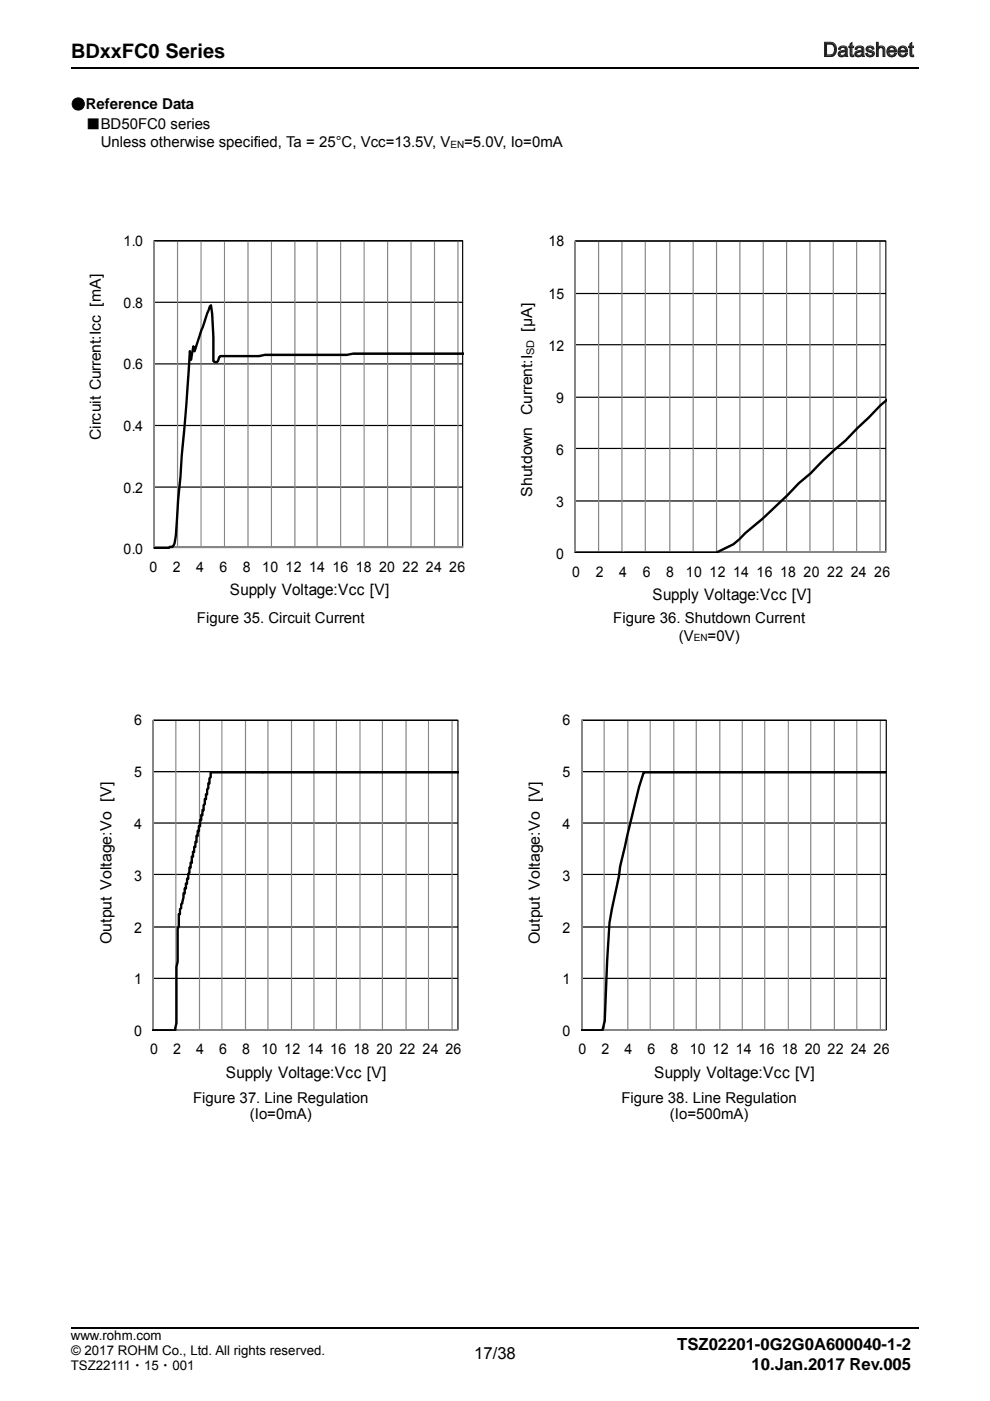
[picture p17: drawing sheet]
<svg xmlns="http://www.w3.org/2000/svg" width="210mm" height="297mm" viewBox="0 0 210 297" stroke-linecap="round" stroke-linejoin="round" font-family="sans-serif">
<defs><g id="words">
<text font-size="4.2" fill="#231f20" x="174.6" y="12">Datasheet</text>
<text font-size="4.2" x="15.1" y="12.2">BDxxFC0 Series</text>
<g font-size="3.5">
<text x="143.6" y="286.2">TSZ02201-0G2G0A600040-1-2</text>
<text x="100.6" y="288.2">17/38</text>
<text x="159.4" y="290.4">10.Jan.2017 Rev.005</text>
</g>
<g font-size="3.4">
<text x="138.4" y="127.3">Supply Voltage:Vcc [V]</text>
<text x="47.9" y="228.5">Supply Voltage:Vcc [V]</text>
<text x="138.8" y="228.5">Supply Voltage:Vcc [V]</text>
</g>
<g font-size="3.3">
<text x="48.8" y="126.2">Supply Voltage:Vcc [V]</text>
<text x="23.6" y="200.2" transform="rotate(-90 23.6 200.2)">Output Voltage:Vo [V]</text>
<text x="114.5" y="200.2" transform="rotate(-90 114.5 200.2)">Output Voltage:Vo [V]</text>
</g>
<g font-size="3.2">
<text x="15" y="23.2">●Reference Data</text>
<text x="18.2" y="27.3">■BD50FC0 series</text>
<text x="21.4" y="31.2">Unless otherwise specified, Ta = 25°C, Vcc=13.5V, V</text>
<text x="98.5" y="31.2">=5.0V, Io=0mA</text>
<text x="112.8" y="70.3" transform="rotate(-90 112.8 70.3)">[μA]</text>
<text x="112.8" y="87.9" transform="rotate(-90 112.8 87.9)">Current:I</text>
<text x="21.4" y="93.3" transform="rotate(-90 21.4 93.3)">Circuit Current:Icc [mA]</text>
<text x="112.8" y="105.3" transform="rotate(-90 112.8 105.3)">Shutdown</text>
<text x="41.8" y="132.2">Figure 35. Circuit Current</text>
<text x="130.1" y="132.2">Figure 36. Shutdown Current</text>
<text x="144" y="135.8">(V</text>
<text x="150.1" y="135.8">=0V)</text>
<text x="41" y="233.8">Figure 37. Line Regulation</text>
<text x="131.8" y="233.8">Figure 38. Line Regulation</text>
<text x="53" y="237.2">(Io=0mA)</text>
<text x="142.1" y="237.2">(Io=500mA)</text>
</g>
<g font-size="3.1">
<text x="26.2" y="52.2">1.0</text>
<text x="116.3" y="52.2">18</text>
<text x="26.2" y="65.2">0.8</text>
<text x="116.3" y="63.3">15</text>
<text x="116.3" y="74.4">12</text>
<text x="26.2" y="78.3">0.6</text>
<text x="118" y="85.4">9</text>
<text x="26.2" y="91.4">0.4</text>
<text x="118" y="96.5">6</text>
<text x="26.2" y="104.5">0.2</text>
<text x="118" y="107.5">3</text>
<text x="26.2" y="117.5">0.0</text>
<text x="118" y="118.6">0</text>
<text x="31.7" y="121.2">0</text>
<text x="36.6" y="121.2">2</text>
<text x="41.6" y="121.2">4</text>
<text x="46.6" y="121.2">6</text>
<text x="51.5" y="121.2">8</text>
<text x="55.6" y="121.2">10 12 14 16 18 20 22 24 26</text>
<text x="121.4" y="122.3">0</text>
<text x="126.4" y="122.3">2</text>
<text x="131.4" y="122.3">4</text>
<text x="136.4" y="122.3">6</text>
<text x="141.3" y="122.3">8</text>
<text x="145.5" y="122.3">10 12 14 16 18 20 22 24 26</text>
<text x="28.4" y="153.8">6</text>
<text x="119.3" y="153.8">6</text>
<text x="28.4" y="164.8">5</text>
<text x="119.3" y="164.8">5</text>
<text x="28.4" y="175.8">4</text>
<text x="119.3" y="175.8">4</text>
<text x="28.4" y="186.8">3</text>
<text x="119.3" y="186.8">3</text>
<text x="28.4" y="197.7">2</text>
<text x="119.3" y="197.7">2</text>
<text x="28.4" y="208.7">1</text>
<text x="119.3" y="208.7">1</text>
<text x="28.4" y="219.7">0</text>
<text x="119.3" y="219.7">0</text>
<text x="31.9" y="223.4">0</text>
<text x="36.7" y="223.4">2</text>
<text x="41.6" y="223.4">4</text>
<text x="46.5" y="223.4">6</text>
<text x="51.4" y="223.4">8</text>
<text x="55.4" y="223.4">10 12 14 16 18 20 22 24 26</text>
<text x="122.7" y="223.4">0</text>
<text x="127.6" y="223.4">2</text>
<text x="132.5" y="223.4">4</text>
<text x="137.3" y="223.4">6</text>
<text x="142.2" y="223.4">8</text>
<text x="146.3" y="223.4">10 12 14 16 18 20 22 24 26</text>
</g>
<g font-size="2.8">
<text x="15" y="284.2">www.rohm.com</text>
<text x="15.1" y="287.2">© 2017 ROHM Co., Ltd. All rights reserved.</text>
<text x="15" y="290.4">TSZ22111・15・001</text>
</g>
<text font-size="2.2" x="113.3" y="75.2" transform="rotate(-90 113.3 75.2)">SD</text>
<g font-size="2.1">
<text x="95.5" y="31.4">EN</text>
<text x="147.2" y="136">EN</text>
</g>
</g></defs>
<path d="M15 281.7h179.7" fill="none" stroke="#010202" stroke-width=".32"/>
<path d="M15 14.4h179.7" fill="none" stroke="#010202" stroke-width=".34"/>
<path d="M122.1 51h65.9v66.2h-65.9z" fill="#fff"/>
<path d="M122 106.1h65.9v.2h-65.9zM122 95h65.9v.2h-65.9zM122 84.1h65.9v.2h-65.9zM122 73h65.9v.2h-65.9zM122 62.1h65.9v.3h-65.9zM122 51h65.9v.2h-65.9z" fill="#000"/>
<path d="M126.8 51.1h.3v66h-.3zM131.8 51.1h.2v66h-.2zM136.7 51.1h.3v66h-.3zM141.9 51.1h.3v66h-.3zM146.9 51.1h.3v66h-.3zM151.8 51.1h.3v66h-.3zM156.8 51.1h.3v66h-.3zM161.8 51.1h.2v66h-.2zM166.7 51.1h.3v66h-.3zM171.7 51.1h.2v66h-.2zM176.6 51.1h.3v66h-.3zM181.6 51.1h.2v66h-.2zM186.5 51.1h.3v66h-.3z" fill="#868686"/>
<g fill="#000">
<path d="M121.9 117l10.1-.1 .5 .3h-.4l.4-.3h19.3l-.1 .1 3.7-1.8 3.7-3.4a83.5 83.5 0 0 0 10.1-9.5l2.5-2.1 2.5-2.6 5-4.4 4.9-4.9 2.5-2.6 1.5-2.1v-19.4v19.8l-1.2 2.1-2.4 2.6-5 4.9-4.9 4.4-2.5 2.6-2.5 2a97.9 97.9 0 0 1-11.4 10.6l-2.5 2.4-3.7 1.6h-30.1z"/>
<path d="M121.9 51h66.1v66.2h-66.1zM122 51.2l.1-.1v66l-.1-.2h65.9l-.1 .2v-66l.1 .1z"/>
</g>
<path d="M122 51.1v66h65.9" fill="none" stroke="#868686" stroke-width=".25"/>
<path d="M32.4 152.6h64.6v65.9h-64.6z" fill="#fff"/>
<path d="M32.5 207.3h64.6v.3h-64.6zM32.5 196.4h64.6v.3h-64.6zM32.5 185.3h64.6v.2h-64.6zM32.5 174.4h64.6v.2h-64.6zM32.5 163.5h64.6v.2h-64.6zM32.5 152.6h64.6v.2h-64.6z" fill="#000"/>
<path d="M37.2 152.7h.2v65.6h-.2zM42.2 152.7h.2v65.6h-.2zM46.9 152.7h.3v65.6h-.3zM51.9 152.7h.3v65.6h-.3zM56.7 152.7h.3v65.6h-.3zM61.7 152.7h.3v65.6h-.3zM66.5 152.7h.2v65.6h-.2zM71.2 152.7h.3v65.6h-.3zM76.2 152.7h.3v65.6h-.3zM81 152.7h.2v65.6h-.2zM86 152.7h.3v65.6h-.3zM90.8 152.7h.2v65.6h-.2zM95.8 152.7h.2v65.6h-.2z" fill="#868686"/>
<g fill="#000">
<path d="M55.6 163.5h41.7v.5h-41.6l-.2-.3zM44.6 163.5h11.1l.2 .2-.2 .3h-11l.2-.3v1.1l-.3 .4 .1-.2-.1 1.2-.4 .1 .2-.2v1.1l-.3 .4 .1-.2v1l-.1 .2-.4 .1 .2-.3v1v.2l-.5 .1 .3-.3v1.2l-.3 .3v-.2v1.1l-.1 .2h-.4l.3-.2v1l-.1 .2-.4 .1 .2-.3v1.2l-.5 .1 .3-.3v1.4l-.1 .1-.4 .1 .2-.2v1v.2h-.5l.3-.2-.1 1.2-.4 .1 .2-.3v1.3l-.1 .2-.4 .1 .3-.3-.1 1.2-.4 .1 .2-.2v1v.2h-.5l.3-.2v1l-.1 .2-.4 .1 .2-.3v1.3v.2l-.5 .1 .3-.3-.1 1.2-.4 .1 .2-.2v1.1l-.3 .3 .1-.1v1l-.1 .2-.4 .1 .2-.3v1.2l-.5 .1 .3-.3v1.1l-.1 .2h-.4l.2-.2v1v.2l-.5 .1 .3-.3-.3 2.2-.3 .3 .1-.2v.9l-.3 .4v-.2v1l-.1 .2-.4 .1 .3-.3v2.6l-.3 .6v-.1v7l-.2 1.1v12l-.3 1.5h-5v-.3h4.8l-.3 .3 .3-1.7v-11.8l.2-1.1v-7l.3-.6v.1v-2.6l.1-.2h.4l-.3 .2v-1.1l.3-.4v.2v-.9l.3-.3-.1 .2 .3-2.2 .5-.2-.3 .3 .1-1.2 .4-.1-.2 .3v-1.2l.5-.1-.3 .2v-1l.2-.2 .3-.1-.2 .3v-1.1l.3-.4-.1 .2v-1l.1-.2 .4-.1-.2 .3v-1.1l.1-.2h.4l-.3 .2v-1.3l.2-.2h.3l-.2 .2v-1.1l.5-.2-.3 .3 .1-1.2 .4-.1-.2 .3v-1.1l.1-.2h.4l-.3 .2 .1-1.4 .4-.1-.2 .2v-1.1l.5-.2-.3 .3 .1-1.2 .4-.1-.2 .3v-1.4l.1-.1 .4-.1-.3 .2v-1l.1-.2h.4l-.2 .2 .1-1.2 .4-.1-.3 .3v-1.1l.4-.4-.1 .2v-1.2l.5-.1-.3 .2 .1-1.1 .4-.2-.2 .3v-1.1l.3-.4-.1 .2v-1l.1-.2 .4-.1-.2 .3v-1.1l.3-.4-.1 .2v-1.1z"/>
<path d="M32.5 152.6h64.7v65.8h-64.7zM32.5 152.8l.2-.1v65.6l-.2-.1h64.6l-.1 .1v-65.6l.1 .1z"/>
</g>
<path d="M32.5 152.7v65.6" fill="none" stroke="#868686" stroke-width=".23"/>
<path d="M32.5 218.3h64.6" fill="none" stroke="#868686" stroke-width=".28"/>
<path d="M123.3 152.6h64.6v65.9h-64.6z" fill="#fff"/>
<path d="M123.4 207.3h64.6v.3h-64.6zM123.4 196.4h64.6v.3h-64.6zM123.4 185.3h64.6v.2h-64.6zM123.4 174.4h64.6v.2h-64.6zM123.4 163.5h64.6v.2h-64.6zM123.4 152.6h64.6v.2h-64.6z" fill="#000"/>
<path d="M128 152.7h.3v65.6h-.3zM133 152.7h.3v65.6h-.3zM137.8 152.7h.2v65.6h-.2zM142.8 152.7h.2v65.6h-.2zM147.6 152.7h.2v65.6h-.2zM152.5 152.7h.3v65.6h-.3zM157.3 152.7h.3v65.6h-.3zM162.1 152.7h.2v65.6h-.2zM167.1 152.7h.2v65.6h-.2zM171.8 152.7h.3v65.6h-.3zM176.8 152.7h.3v65.6h-.3zM181.6 152.7h.2v65.6h-.2zM186.6 152.7h.3v65.6h-.3z" fill="#868686"/>
<g fill="#000">
<path d="M136.4 163.5h51.5l.2 .2-.2 .3h-51.4l.3-.2a80 80 0 0 0-3 11.4l-2 8.5-.3 2.1a74.9 74.9 0 0 0-2.5 17.9l-.5 12.8-.5 2h-4.8l.1-.3h4.5l-.3 .2 .5-2.1 .5-12.6a75.8 75.8 0 0 1 2.5-18l.3-2 1.5-6.5 2.5-10.4z"/>
<path d="M123.3 152.6h64.8v65.8h-64.8zM123.4 152.8l.1-.1v65.6l-.1-.1h64.6l-.1 .1v-65.6l.1 .1z"/>
</g>
<path d="M123.4 152.7v65.6" fill="none" stroke="#868686" stroke-width=".23"/>
<path d="M123.4 218.3h64.6" fill="none" stroke="#868686" stroke-width=".28"/>
<path d="M32.8 50.9h65.5v65.3h-65.5z" fill="#fff"/>
<path d="M32.7 103.1h65.4v.3h-65.4zM32.7 90.1h65.4v.2h-65.4zM32.7 77h65.4v.3h-65.4zM32.7 64h65.4v.2h-65.4zM32.7 50.9h65.4v.3h-65.4z" fill="#000"/>
<path d="M37.5 51.1h.3v65h-.3zM42.5 51.1h.3v65h-.3zM47.5 51.1h.2v65h-.2zM52.5 51.1h.2v65h-.2zM57.4 51.1h.3v65h-.3zM62.4 51.1h.3v65h-.3zM67.1 51.1h.3v65h-.3zM72.1 51.1h.3v65h-.3zM77.1 51.1h.2v65h-.2zM82.1 51.1h.2v65h-.2zM87.1 51.1h.2v65h-.2zM92 51.1h.3v65h-.3zM97 51.1h.3v65h-.3z" fill="#868686"/>
<g fill="#000">
<path d="M44.3 64.8l.4-.3 .2 .1 .4 1.9 .2 4.9v5.1l-.1-.2 .3 .3-.2-.1h.5l-.2 .1 .3-.3-.1 .1 .2-.7 .5-.5h8.2l1.3-.2h17.4l1.3-.3h23.4v-.2v.7h-23.4l-1.3 .3h-17.4l-1.2 .3h-8.3l.2-.1-.2 .2-.3 .8-.3 .3h-.7l-.4-.4a85.3 85.3 0 0 0-.5-11.8l.4 .1-.2 .3-.5 1.2-2.8 8.3-.4-.2-.2-1h.5l-.5 2.8-.3 .2-.2-.2-.3-1.8h.5l-.2 4.1-2.8 35.1-.2 1.6-.7 .9-4 .1v-.3h.2h3h-.2l.4-.3h.5l-.1 .1 .4-.7 .2-1.5 .5-7.7 1.8-20.2 .7-11.2 .3-.3 .2 .2 .3 1.8h-.5l.5-2.8 .1-.1 .3-.1 .3 1.2h-.5z"/>
<path d="M32.6 51h65.6v65.2h-65.6zM32.7 51.2l.1-.1v65l-.1-.1h65.4l-.1 .1v-65l.1 .1z"/>
</g>
<path d="M32.7 51.1v65h65.4" fill="none" stroke="#868686" stroke-width=".25"/>
<use href="#words"/>
</svg>
